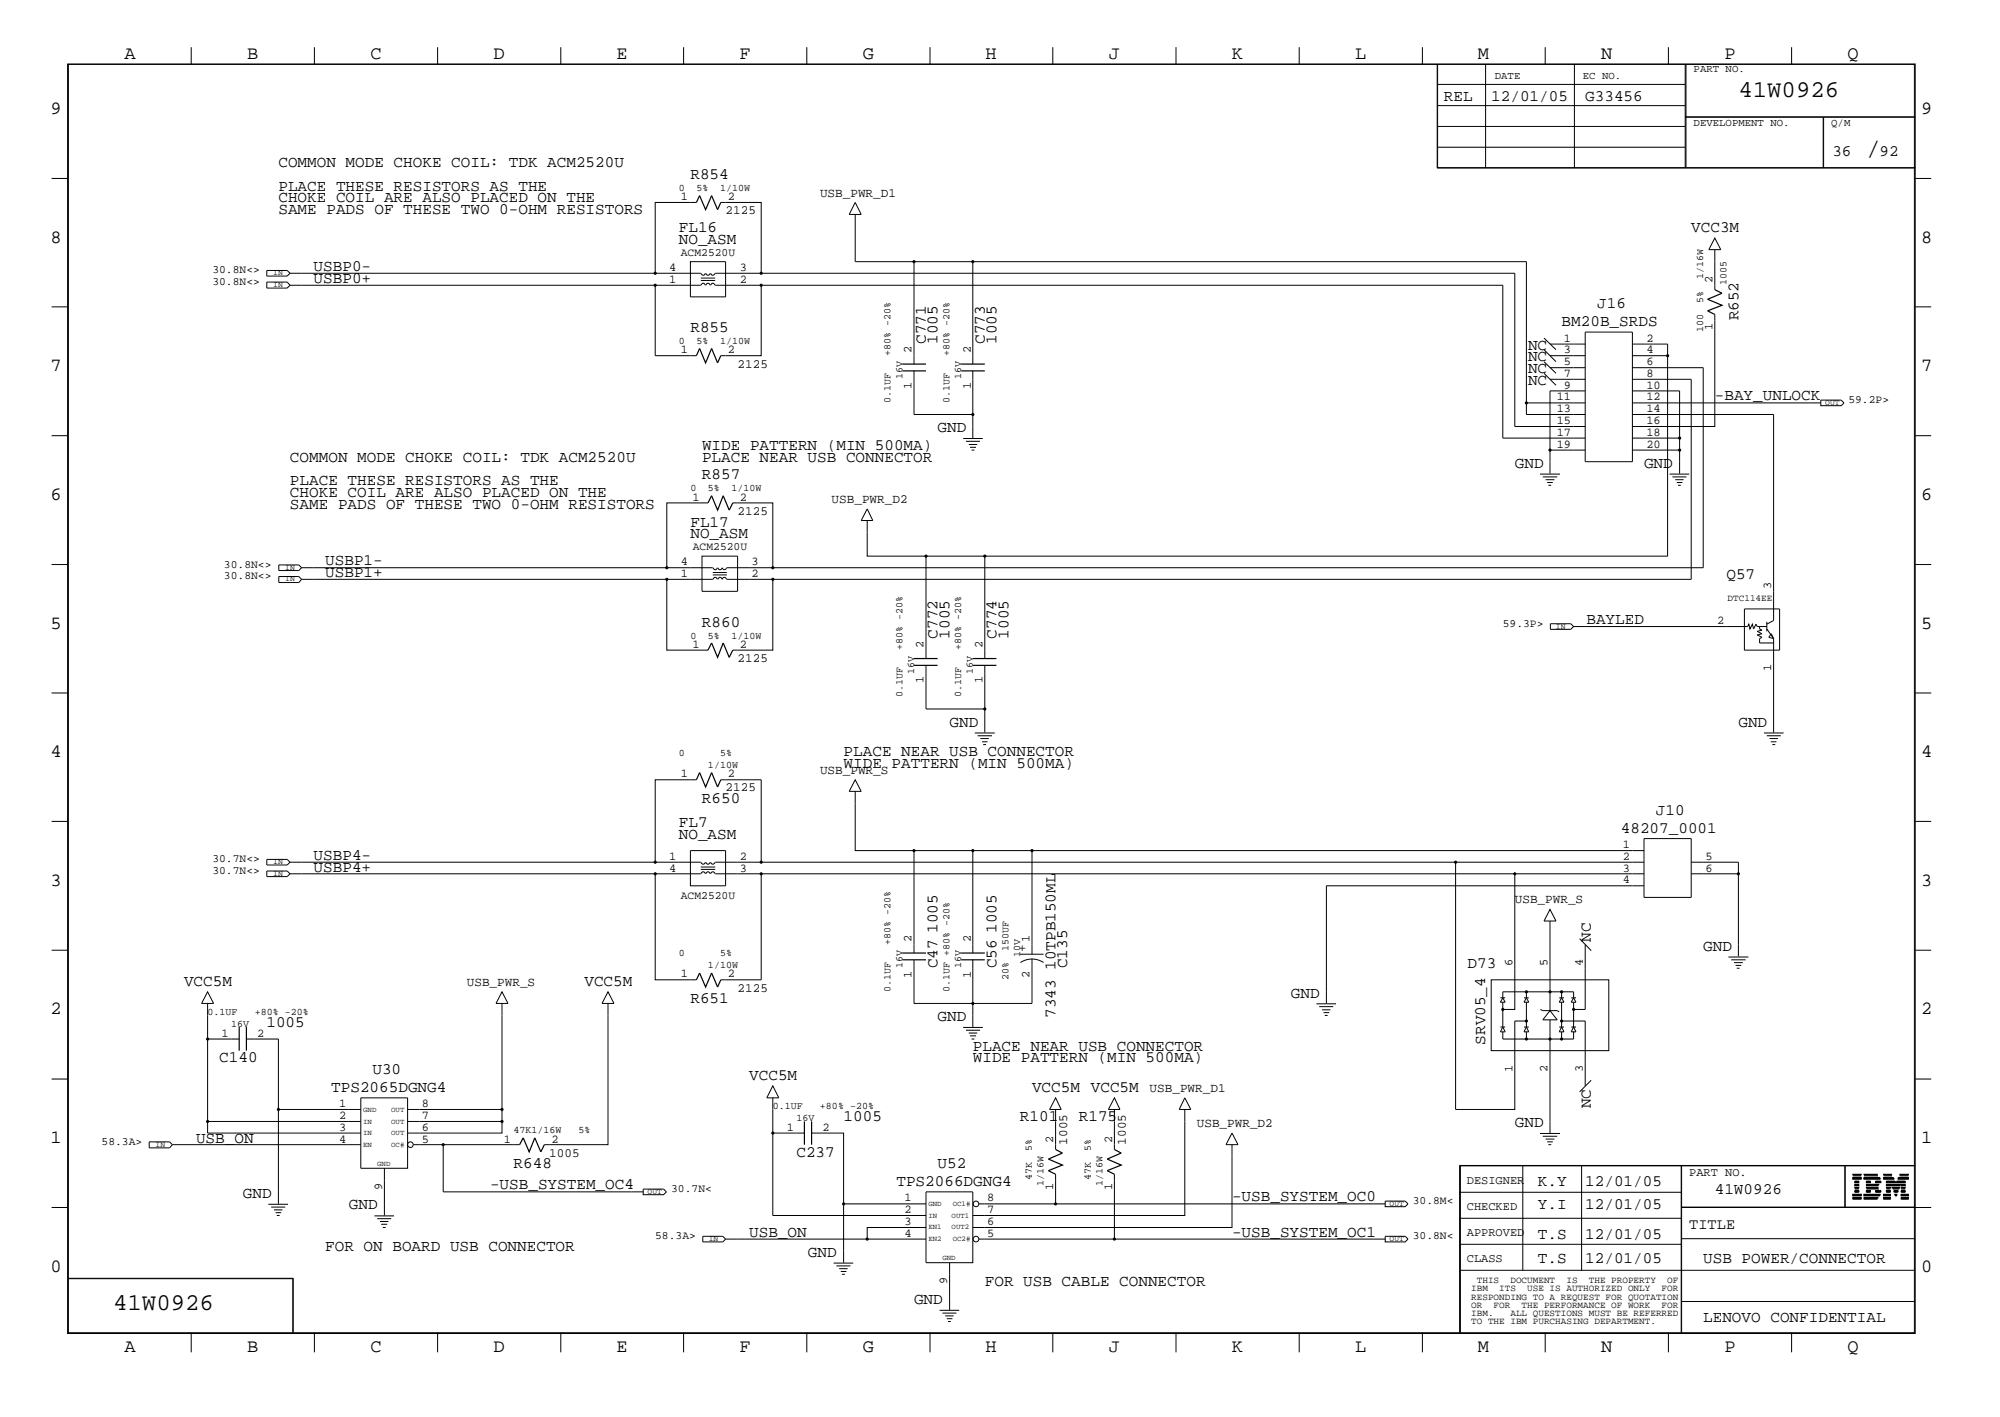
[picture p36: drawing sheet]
<svg xmlns="http://www.w3.org/2000/svg" width="423mm" height="300mm" viewBox="0 0 423 300" stroke-linecap="round" stroke-linejoin="round" font-family="sans-serif">
<defs><g id="words">
<text font-size="5.2" x="395" y="32.9">/</text>
<g font-size="5.1">
<text x="368" y="20.5">41W0926</text>
<text x="24" y="277.2">41W0926</text>
</g>
<g font-size="4">
<text x="26.3" y="12.5">A</text>
<text x="52.3" y="12.5">B</text>
<text x="78.4" y="12.5">C</text>
<text x="104.5" y="12.5">D</text>
<text x="130.5" y="12.5">E</text>
<text x="156.5" y="12.5">F</text>
<text x="182.6" y="12.5">G</text>
<text x="208.6" y="12.5">H</text>
<text x="234.7" y="12.5">J</text>
<text x="260.8" y="12.5">K</text>
<text x="286.9" y="12.5">L</text>
<text x="312.8" y="12.5">M</text>
<text x="338.9" y="12.5">N</text>
<text x="365" y="12.5">P</text>
<text x="391.1" y="12.5">Q</text>
<text x="10.7" y="24.1">9</text>
<text x="406.7" y="24.1">9</text>
<text x="10.7" y="51.4">8</text>
<text x="406.7" y="51.4">8</text>
<text x="10.7" y="78.6">7</text>
<text x="406.7" y="78.6">7</text>
<text x="10.7" y="105.8">6</text>
<text x="406.7" y="105.8">6</text>
<text x="10.7" y="133.1">5</text>
<text x="406.7" y="133.1">5</text>
<text x="10.7" y="160.2">4</text>
<text x="406.7" y="160.2">4</text>
<text x="10.7" y="187.5">3</text>
<text x="406.7" y="187.5">3</text>
<text x="10.7" y="214.6">2</text>
<text x="406.7" y="214.6">2</text>
<text x="10.7" y="241.9">1</text>
<text x="406.7" y="241.9">1</text>
<text x="10.7" y="269.2">0</text>
<text x="406.7" y="269.2">0</text>
<text x="26.3" y="286.2">A</text>
<text x="52.3" y="286.2">B</text>
<text x="78.4" y="286.2">C</text>
<text x="104.5" y="286.2">D</text>
<text x="130.5" y="286.2">E</text>
<text x="156.5" y="286.2">F</text>
<text x="182.6" y="286.2">G</text>
<text x="208.6" y="286.2">H</text>
<text x="234.7" y="286.2">J</text>
<text x="260.8" y="286.2">K</text>
<text x="286.9" y="286.2">L</text>
<text x="312.8" y="286.2">M</text>
<text x="338.9" y="286.2">N</text>
<text x="365" y="286.2">P</text>
<text x="391.1" y="286.2">Q</text>
</g>
<g font-size="3.4">
<text x="305.6" y="21.4">REL</text>
<text x="315.6" y="21.4">12/01/05</text>
<text x="335.5" y="21.4">G33456</text>
<text x="58.9" y="35.4">COMMON MODE CHOKE COIL: TDK ACM2520U</text>
<text x="387.9" y="32.9">36</text>
<text x="397.8" y="32.9">92</text>
<text x="58.9" y="40.4">PLACE THESE RESISTORS AS THE</text>
<text x="146.1" y="37.9">R854</text>
<text x="58.9" y="45.4">SAME PADS OF THESE TWO 0-OHM RESISTORS</text>
<text x="58.9" y="42.8">CHOKE COIL ARE ALSO PLACED ON THE</text>
<text x="143.7" y="49.1">FL16</text>
<text x="143.7" y="51.6">NO_ASM</text>
<text x="358" y="49.1">VCC3M</text>
<text x="66.4" y="59.9">USBP0+</text>
<text x="66.4" y="57.3">USBP0-</text>
<text x="338.1" y="65.3">J16</text>
<text x="146.1" y="70.3">R855</text>
<text x="330.5" y="69.1">BM20B_SRDS</text>
<text x="368" y="67.8" transform="rotate(-90 368 67.8)">R652</text>
<text x="196" y="72.8" transform="rotate(-90 196 72.8)">C771</text>
<text x="198.5" y="72.8" transform="rotate(-90 198.5 72.8)">1005</text>
<text x="208.4" y="72.8" transform="rotate(-90 208.4 72.8)">C773</text>
<text x="210.9" y="72.8" transform="rotate(-90 210.9 72.8)">1005</text>
<text x="323.4" y="76.5">NC</text>
<text x="323.4" y="74">NC</text>
<text x="323.4" y="81.4">NC</text>
<text x="323.4" y="79">NC</text>
<text x="363" y="84.8">-BAY_UNLOCK</text>
<text x="148.6" y="95.2">WIDE PATTERN (MIN 500MA)</text>
<text x="198.5" y="91.4">GND</text>
<text x="61.4" y="97.7">COMMON MODE CHOKE COIL: TDK ACM2520U</text>
<text x="148.6" y="101.4">R857</text>
<text x="148.6" y="97.7">PLACE NEAR USB CONNECTOR</text>
<text x="320.6" y="99">GND</text>
<text x="348" y="99">GND</text>
<text x="61.4" y="102.7">PLACE THESE RESISTORS AS THE</text>
<text x="61.4" y="105.2">CHOKE COIL ARE ALSO PLACED ON THE</text>
<text x="61.4" y="107.7">SAME PADS OF THESE TWO 0-OHM RESISTORS</text>
<text x="146.1" y="111.4">FL17</text>
<text x="146.1" y="113.9">NO_ASM</text>
<text x="68.8" y="119.6">USBP1-</text>
<text x="68.8" y="122.2">USBP1+</text>
<text x="365.4" y="122.6">Q57</text>
<text x="148.6" y="132.6">R860</text>
<text x="198.5" y="135.1" transform="rotate(-90 198.5 135.1)">C772</text>
<text x="201" y="135.1" transform="rotate(-90 201 135.1)">1005</text>
<text x="210.9" y="135.1" transform="rotate(-90 210.9 135.1)">C774</text>
<text x="213.4" y="135.1" transform="rotate(-90 213.4 135.1)">1005</text>
<text x="335.8" y="132.1">BAYLED</text>
<text x="201" y="153.8">GND</text>
<text x="368" y="153.8">GND</text>
<text x="178.6" y="160">PLACE NEAR USB CONNECTOR</text>
<text x="178.6" y="162.5">WIDE PATTERN (MIN 500MA)</text>
<text x="148.6" y="170">R650</text>
<text x="350.5" y="172.5">J10</text>
<text x="143.7" y="175">FL7</text>
<text x="143.7" y="177.5">NO_ASM</text>
<text x="343.1" y="176.2">48207_0001</text>
<text x="66.4" y="181.9">USBP4-</text>
<text x="66.4" y="184.5">USBP4+</text>
<text x="198.5" y="197.4" transform="rotate(-90 198.5 197.4)">1005</text>
<text x="210.9" y="197.4" transform="rotate(-90 210.9 197.4)">1005</text>
<text x="336.7" y="199.3" transform="rotate(-90 336.7 199.3)">NC</text>
<text x="360.5" y="201.2">GND</text>
<text x="38.9" y="208.6">VCC5M</text>
<text x="123.7" y="208.6">VCC5M</text>
<text x="198.5" y="204.9" transform="rotate(-90 198.5 204.9)">C47</text>
<text x="210.9" y="204.9" transform="rotate(-90 210.9 204.9)">C56</text>
<text x="225.9" y="204.9" transform="rotate(-90 225.9 204.9)">C135</text>
<text x="310.6" y="204.9">D73</text>
<text x="146.1" y="212.3">R651</text>
<text x="223.4" y="215.4" transform="rotate(-90 223.4 215.4)">7343 10TPB150ML</text>
<text x="273.2" y="211.2">GND</text>
<text x="56.4" y="217.3">1005</text>
<text x="198.5" y="216.1">GND</text>
<text x="314.4" y="221.1" transform="rotate(-90 314.4 221.1)">SRV05_4</text>
<text x="46.4" y="224.8">C140</text>
<text x="78.8" y="227.3">U30</text>
<text x="205.9" y="222.3">PLACE NEAR USB CONNECTOR</text>
<text x="205.9" y="224.8">WIDE PATTERN (MIN 500MA)</text>
<text x="70.1" y="231.1">TPS2065DGNG4</text>
<text x="158.6" y="228.6">VCC5M</text>
<text x="218.4" y="231.1">VCC5M VCC5M</text>
<text x="178.6" y="237.3">1005</text>
<text x="215.9" y="237.3">R101</text>
<text x="228.3" y="237.3">R175</text>
<text x="320.6" y="238.5">GND</text>
<text x="336.7" y="234.5" transform="rotate(-90 336.7 234.5)">NC</text>
<text x="41.5" y="241.8">USB_ON</text>
<text x="168.6" y="244.8">C237</text>
<text x="103.7" y="251.7">-USB_SYSTEM_OC4</text>
<text x="108.7" y="247.2">R648</text>
<text x="189.7" y="251">TPS2066DGNG4</text>
<text x="198.5" y="247.2">U52</text>
<text x="325.5" y="251">K.Y</text>
<text x="335.5" y="251">12/01/05</text>
<text x="51.4" y="253.5">GND</text>
<text x="73.8" y="255.9">GND</text>
<text x="260.8" y="254.3">-USB_SYSTEM_OC0</text>
<text x="325.5" y="255.9">Y.I</text>
<text x="335.5" y="255.9">12/01/05</text>
<text x="363" y="252.7">41W0926</text>
<text x="158.6" y="261.7">USB_ON</text>
<text x="260.8" y="261.7">-USB_SYSTEM_OC1</text>
<text x="325.5" y="262.2">T.S</text>
<text x="335.5" y="262.2">12/01/05</text>
<text x="68.8" y="264.7">FOR ON BOARD USB CONNECTOR</text>
<text x="171" y="265.9">GND</text>
<text x="325.5" y="267.2">T.S</text>
<text x="335.5" y="267.2">12/01/05</text>
<text x="360.5" y="267.2">USB POWER/CONNECTOR</text>
<text x="193.5" y="275.9">GND</text>
<text x="208.4" y="272.2">FOR USB CABLE CONNECTOR</text>
<text x="360.5" y="279.7">LENOVO CONFIDENTIAL</text>
</g>
<text font-size="3.2" x="357.5" y="260">TITLE</text>
<g font-size="2.7">
<text x="173.6" y="41.7">USB_PWR_D1</text>
<text x="153.6" y="45.4">2125</text>
<text x="156.1" y="77.8">2125</text>
<text x="176" y="106.4">USB_PWR_D2</text>
<text x="156.1" y="109">2125</text>
<text x="156.1" y="140.1">2125</text>
<text x="153.6" y="167.5">2125</text>
<text x="173.6" y="163.7">USB_PWR_S</text>
<text x="320.6" y="191.2">USB_PWR_S</text>
<text x="217.2" y="201.5" transform="rotate(-90 217.2 201.5)">+</text>
<text x="98.8" y="208.6">USB_PWR_S</text>
<text x="156.1" y="209.9">2125</text>
<text x="243.3" y="231.1">USB_PWR_D1</text>
<text x="253.3" y="238.5">USB_PWR_D2</text>
<text x="116.2" y="244.8">1005</text>
<text x="225.9" y="242.2" transform="rotate(-90 225.9 242.2)">1005</text>
<text x="238.3" y="242.2" transform="rotate(-90 238.3 242.2)">1005</text>
</g>
<g font-size="2.5">
<text x="144.1" y="42.4">1</text>
<text x="154.1" y="42.4">2</text>
<text x="141.6" y="57.3">4</text>
<text x="141.6" y="59.9">1</text>
<text x="156.6" y="57.3">3</text>
<text x="156.6" y="59.9">2</text>
<text x="362.5" y="59.9" transform="rotate(-90 362.5 59.9)">2</text>
<text x="362.5" y="69.8" transform="rotate(-90 362.5 69.8)">1</text>
<text x="144.1" y="74.8">1</text>
<text x="154.1" y="74.8">2</text>
<text x="193" y="74.8" transform="rotate(-90 193 74.8)">2</text>
<text x="205.5" y="74.8" transform="rotate(-90 205.5 74.8)">2</text>
<text x="331" y="72.3">1</text>
<text x="331" y="77.3">5</text>
<text x="331" y="74.8">3</text>
<text x="348.5" y="74.8">4</text>
<text x="348.5" y="72.3">2</text>
<text x="348.5" y="77.3">6</text>
<text x="193" y="82.3" transform="rotate(-90 193 82.3)">1</text>
<text x="205.5" y="82.3" transform="rotate(-90 205.5 82.3)">1</text>
<text x="331" y="79.8">7</text>
<text x="331" y="82.3">9</text>
<text x="348.5" y="79.8">8</text>
<text x="348.5" y="82.3">10</text>
<text x="329.5" y="84.8">11</text>
<text x="329.5" y="87.2">13</text>
<text x="329.5" y="89.7">15</text>
<text x="348.5" y="84.8">12</text>
<text x="348.5" y="87.2">14</text>
<text x="348.5" y="89.7">16</text>
<text x="329.5" y="92.2">17</text>
<text x="329.5" y="94.7">19</text>
<text x="348.5" y="92.2">18</text>
<text x="348.5" y="94.7">20</text>
<text x="146.6" y="105.9">1</text>
<text x="156.6" y="105.9">2</text>
<text x="144.1" y="119.6">4</text>
<text x="159.1" y="119.6">3</text>
<text x="144.1" y="122.2">1</text>
<text x="159.1" y="122.2">2</text>
<text x="374.9" y="124.6" transform="rotate(-90 374.9 124.6)">3</text>
<text x="146.6" y="137.1">1</text>
<text x="156.6" y="137.1">2</text>
<text x="195.5" y="137.1" transform="rotate(-90 195.5 137.1)">2</text>
<text x="207.9" y="137.1" transform="rotate(-90 207.9 137.1)">2</text>
<text x="363.5" y="132.1">2</text>
<text x="374.9" y="142.1" transform="rotate(-90 374.9 142.1)">1</text>
<text x="195.5" y="144.6" transform="rotate(-90 195.5 144.6)">1</text>
<text x="207.9" y="144.6" transform="rotate(-90 207.9 144.6)">1</text>
<text x="144.1" y="164.5">1</text>
<text x="154.1" y="164.5">2</text>
<text x="343.5" y="179.5">1</text>
<text x="141.6" y="184.5">4</text>
<text x="141.6" y="181.9">1</text>
<text x="156.6" y="184.5">3</text>
<text x="156.6" y="181.9">2</text>
<text x="343.5" y="184.5">3</text>
<text x="343.5" y="181.9">2</text>
<text x="361" y="181.9">5</text>
<text x="361" y="184.5">6</text>
<text x="343.5" y="186.9">4</text>
<text x="193" y="199.4" transform="rotate(-90 193 199.4)">2</text>
<text x="205.5" y="199.4" transform="rotate(-90 205.5 199.4)">2</text>
<text x="217.9" y="199.4" transform="rotate(-90 217.9 199.4)">1</text>
<text x="144.1" y="206.8">1</text>
<text x="154.1" y="206.8">2</text>
<text x="193" y="206.9" transform="rotate(-90 193 206.9)">1</text>
<text x="205.5" y="206.9" transform="rotate(-90 205.5 206.9)">1</text>
<text x="217.9" y="206.9" transform="rotate(-90 217.9 206.9)">2</text>
<text x="320.1" y="204.4" transform="rotate(-90 320.1 204.4)">6</text>
<text x="327.6" y="204.4" transform="rotate(-90 327.6 204.4)">5</text>
<text x="335" y="204.4" transform="rotate(-90 335 204.4)">4</text>
<text x="46.9" y="219.4">1</text>
<text x="54.4" y="219.4">2</text>
<text x="320.1" y="226.8" transform="rotate(-90 320.1 226.8)">1</text>
<text x="327.6" y="226.8" transform="rotate(-90 327.6 226.8)">2</text>
<text x="335" y="226.8" transform="rotate(-90 335 226.8)">3</text>
<text x="71.8" y="234.3">1</text>
<text x="71.8" y="239.3">3</text>
<text x="71.8" y="236.8">2</text>
<text x="89.3" y="239.3">6</text>
<text x="89.3" y="236.8">7</text>
<text x="89.3" y="234.3">8</text>
<text x="166.5" y="239.3">1</text>
<text x="174.1" y="239.3">2</text>
<text x="71.8" y="241.8">4</text>
<text x="89.3" y="241.8">5</text>
<text x="106.7" y="241.8">1</text>
<text x="116.8" y="241.8">2</text>
<text x="222.9" y="241.8" transform="rotate(-90 222.9 241.8)">2</text>
<text x="235.4" y="241.8" transform="rotate(-90 235.4 241.8)">2</text>
<text x="80.9" y="251.8" transform="rotate(-90 80.9 251.8)">9</text>
<text x="222.9" y="251.8" transform="rotate(-90 222.9 251.8)">1</text>
<text x="235.4" y="251.8" transform="rotate(-90 235.4 251.8)">1</text>
<text x="310.5" y="250.6">DESIGNER</text>
<text x="357.5" y="248.8">PART NO.</text>
<text x="191.4" y="254.3">1</text>
<text x="191.4" y="256.7">2</text>
<text x="209" y="256.7">7</text>
<text x="209" y="254.3">8</text>
<text x="310.5" y="256.1">CHECKED</text>
<text x="191.4" y="259.2">3</text>
<text x="191.4" y="261.7">4</text>
<text x="209" y="261.7">5</text>
<text x="209" y="259.2">6</text>
<text x="310.5" y="261.5">APPROVED</text>
<text x="310.5" y="267">CLASS</text>
<text x="200.5" y="271.7" transform="rotate(-90 200.5 271.7)">9</text>
</g>
<g font-size="2.4">
<text x="45" y="57.8">30.8N&lt;&gt;</text>
<text x="144.1" y="54.1">ACM2520U</text>
<text x="45" y="60.4">30.8N&lt;&gt;</text>
<text x="391.2" y="85.3">59.2P&gt;</text>
<text x="146.6" y="116.4">ACM2520U</text>
<text x="47.4" y="120.1">30.8N&lt;&gt;</text>
<text x="47.4" y="122.6">30.8N&lt;&gt;</text>
<text x="318.1" y="132.6">59.3P&gt;</text>
<text x="45" y="182.5">30.7N&lt;&gt;</text>
<text x="45" y="184.9">30.7N&lt;&gt;</text>
<text x="144.1" y="190.2">ACM2520U</text>
<text x="21.5" y="242.2">58.3A&gt;</text>
<text x="142.1" y="252.2">30.7N&lt;</text>
<text x="299" y="254.8">30.8M&lt;</text>
<text x="138.7" y="262.2">58.3A&gt;</text>
<text x="299" y="262.2">30.8N&lt;</text>
</g>
<g font-size="2.3">
<text x="316.4" y="16.7">DATE</text>
<text x="335" y="16.7">EC NO.</text>
<text x="358.5" y="15.2">PART NO.</text>
<text x="358.5" y="26.6">DEVELOPMENT NO.</text>
<text x="387.6" y="26.6">Q/M</text>
</g>
<g font-size="2.1">
<text x="143.7" y="40.4">0</text>
<text x="147.4" y="40.4">5%</text>
<text x="152.4" y="40.4">1/10W</text>
<text x="360.5" y="59.1" transform="rotate(-90 360.5 59.1)">1/16W</text>
<text x="360.5" y="64.1" transform="rotate(-90 360.5 64.1)">5%</text>
<text x="365.4" y="60.4" transform="rotate(-90 365.4 60.4)">1005</text>
<text x="360.5" y="70.3" transform="rotate(-90 360.5 70.3)">100</text>
<text x="143.7" y="72.8">0</text>
<text x="147.4" y="72.8">5%</text>
<text x="152.4" y="72.8">1/10W</text>
<text x="188.5" y="75.3" transform="rotate(-90 188.5 75.3)">+80% -20%</text>
<text x="201" y="75.3" transform="rotate(-90 201 75.3)">+80% -20%</text>
<text x="191" y="80.3" transform="rotate(-90 191 80.3)">16V</text>
<text x="203.5" y="80.3" transform="rotate(-90 203.5 80.3)">16V</text>
<text x="188.5" y="85.3" transform="rotate(-90 188.5 85.3)">0.1UF</text>
<text x="201" y="85.3" transform="rotate(-90 201 85.3)">0.1UF</text>
<text x="146.1" y="104">0</text>
<text x="149.9" y="104">5%</text>
<text x="154.9" y="104">1/10W</text>
<text x="146.1" y="135.1">0</text>
<text x="149.9" y="135.1">5%</text>
<text x="154.9" y="135.1">1/10W</text>
<text x="191" y="137.6" transform="rotate(-90 191 137.6)">+80% -20%</text>
<text x="203.5" y="137.6" transform="rotate(-90 203.5 137.6)">+80% -20%</text>
<text x="193.5" y="142.6" transform="rotate(-90 193.5 142.6)">16V</text>
<text x="205.9" y="142.6" transform="rotate(-90 205.9 142.6)">16V</text>
<text x="191" y="147.6" transform="rotate(-90 191 147.6)">0.1UF</text>
<text x="203.5" y="147.6" transform="rotate(-90 203.5 147.6)">0.1UF</text>
<text x="143.7" y="160">0</text>
<text x="152.4" y="160">5%</text>
<text x="149.9" y="162.5">1/10W</text>
<text x="143.7" y="202.4">0</text>
<text x="152.4" y="202.4">5%</text>
<text x="188.5" y="199.9" transform="rotate(-90 188.5 199.9)">+80% -20%</text>
<text x="213.4" y="201.3" transform="rotate(-90 213.4 201.3)">150UF</text>
<text x="215.9" y="202.4" transform="rotate(-90 215.9 202.4)">10V</text>
<text x="149.9" y="204.9">1/10W</text>
<text x="188.5" y="209.9" transform="rotate(-90 188.5 209.9)">0.1UF</text>
<text x="191" y="204.9" transform="rotate(-90 191 204.9)">16V</text>
<text x="201" y="209.9" transform="rotate(-90 201 209.9)">0.1UF +80% -20%</text>
<text x="203.5" y="204.9" transform="rotate(-90 203.5 204.9)">16V</text>
<text x="213.4" y="207.4" transform="rotate(-90 213.4 207.4)">20%</text>
<text x="43.9" y="214.9">0.1UF</text>
<text x="53.9" y="214.9">+80% -20%</text>
<text x="48.9" y="217.3">16V</text>
<text x="108.7" y="239.8">47K1/16W</text>
<text x="122.4" y="239.8">5%</text>
<text x="163.6" y="234.8">0.1UF</text>
<text x="168.6" y="237.3">16V</text>
<text x="173.6" y="234.8">+80% -20%</text>
<text x="218.4" y="243.5" transform="rotate(-90 218.4 243.5)">5%</text>
<text x="230.9" y="243.5" transform="rotate(-90 230.9 243.5)">5%</text>
<text x="218.4" y="249.8" transform="rotate(-90 218.4 249.8)">47K</text>
<text x="220.9" y="251" transform="rotate(-90 220.9 251)">1/16W</text>
<text x="230.9" y="249.8" transform="rotate(-90 230.9 249.8)">47K</text>
<text x="233.3" y="251" transform="rotate(-90 233.3 251)">1/16W</text>
</g>
<g font-size="2">
<text x="365.7" y="127.1">DTC114EE</text>
<text x="311.4" y="273.2">IBM</text>
<text x="311.4" y="275">RESPONDING TO A REQUEST FOR QUOTATION</text>
<text x="312.6" y="271.4">THIS</text>
<text x="317.3" y="273.2">ITS</text>
<text x="319.7" y="271.4">DOCUMENT</text>
<text x="323.3" y="273.2">USE IS AUTHORIZED ONLY</text>
<text x="331.6" y="271.4">IS</text>
<text x="336.3" y="271.4">THE PROPERTY</text>
<text x="351.7" y="273.2">FOR</text>
<text x="352.9" y="271.4">OF</text>
<text x="311.4" y="276.7">OR</text>
<text x="311.4" y="278.6">IBM.</text>
<text x="311.4" y="280.2">TO THE IBM PURCHASING DEPARTMENT.</text>
<text x="316.1" y="276.7">FOR</text>
<text x="319.7" y="278.6">ALL QUESTIONS MUST BE REFERRED</text>
<text x="322.1" y="276.7">THE PERFORMANCE OF WORK</text>
<text x="351.7" y="276.7">FOR</text>
</g>
<g font-size="1.7">
<text x="57.8" y="58.3">IN</text>
<text x="57.8" y="60.7">IN</text>
<text x="386.3" y="85.7">OUT</text>
<text x="60.4" y="123">IN</text>
<text x="60.4" y="120.6">IN</text>
<text x="329.4" y="133.1">IN</text>
<text x="57.8" y="185.3">IN</text>
<text x="57.8" y="182.9">IN</text>
<text x="32.9" y="242.7">IN</text>
<text x="137.1" y="252.7">OUT</text>
<text x="294.1" y="255.2">OUT</text>
<text x="150" y="262.6">IN</text>
<text x="294.1" y="262.6">OUT</text>
</g>
<g font-size="1.6">
<text x="76.9" y="237.8">IN</text>
<text x="76.9" y="235.3">GND</text>
<text x="82.8" y="237.8">OUT</text>
<text x="82.8" y="235.3">OUT</text>
<text x="76.9" y="242.7">EN</text>
<text x="76.9" y="240.3">IN</text>
<text x="82.8" y="242.7">OC#</text>
<text x="82.8" y="240.3">OUT</text>
<text x="79.8" y="246.7">GND</text>
<text x="196.5" y="257.7">IN</text>
<text x="196.5" y="255.3">GND</text>
<text x="201.4" y="257.7">OUT1</text>
<text x="201.7" y="255.3">OC1#</text>
<text x="196.5" y="262.7">EN2</text>
<text x="196.5" y="260.2">EN1</text>
<text x="201.4" y="260.2">OUT2</text>
<text x="201.7" y="262.7">OC2#</text>
<text x="199.5" y="266.7">GND</text>
</g>
</g></defs>
<g fill="none" stroke="#000" stroke-width=".25">
<path d="M147.4 42.8l.7-1.4 1.3 3 1.2-3 1.3 3 .7-1.6M147.4 75.3l.7-1.6 1.3 3.1 1.2-3.1 1.3 3.1 .7-1.5M191 78.5h5M191 77h5M203.5 78.5h4.9M203.5 77h4.9M363 61.3l1.5 .8-3.1 1.2 3.1 1.3-3.1 1.2 1.6 .7M149.9 106.4l.7-1.5 1.3 3.1 1.2-3.1 1.2 3.1 .8-1.6M149.9 137.6l.7-1.5 1.3 3 1.2-3 1.2 3 .8-1.5M193.5 139.4h5M205.9 139.4h5M193.5 140.8h5"/>
<path d="M205.9 140.8h5M147.4 165l.7-1.5 1.3 3 1.2-3 1.3 3 .7-1.5M50.6 217.3v5M52.2 217.3v5M147.4 207.3l.7-1.4 1.3 3 1.2-3 1.3 3 .7-1.6M191 203.1h5M191 201.7h5M203.5 203.1h4.9M203.5 201.7h4.9M170.3 237.3v4.9M171.8 237.3v4.9M110 242.2l.7-1.4 1.3 3 1.2-3 1.3 3 .7-1.6"/>
<path d="M223.4 243.2l1.5 .8-3 1.3 3 1.2-3 1.2 1.5 .8M235.9 243.2l1.4 .8-2.9 1.3 2.9 1.2-2.9 1.2 1.5 .8"/>
</g>
<g fill="none" stroke="#000" stroke-width=".21">
<path d="M14.3 13.5h391.1v268.7h-391.1zM14.5 13.6h390.7v268.4h-390.7zM40.5 10v3.5M66.5 10v3.5M92.6 10v3.5M118.7 10v3.5M144.7 10v3.5M170.8 10v3.5M196.9 10v3.5M222.8 10v3.5M248.9 10v3.5M275 10v3.5"/>
<path d="M301.1 10v3.5M304.2 13.5v22.1h101.2M304.2 17.9h52.5M304.3 13.5v22.1M314.5 13.5v22.1M327.1 10v3.5M333.2 13.5v22.1M353.1 10v3.5M356.7 13.5v22.1M356.9 13.5v22.1M379.2 10v3.5M10.9 37.8h3.4"/>
<path d="M304.2 35.5h101.2M304.2 26.8h52.5M304.2 22.4h52.5M304.3 31.2h52.4M356.7 24.8h48.7M356.7 24.7h48.7M385.9 24.8v10.8M386 24.8v10.8M405.4 37.8h3.4M56.5 57.2h4.3l.6 .6-.6 .6h-4.3zM56.5 59.7h4.3l.6 .7-.6 .6h-4.3zM61.4 57.8h86.9"/>
<path d="M146.1 55.4h7.5v7.4h-7.5zM147.4 42.8h-8.7v15M148.3 58.8h3.1M148.3 59.4h3.1M148.4 57.8a.42 .42 0 0 0 .4 .5 .42 .42 0 0 0 .5-.5M149.4 57.8a.42 .42 0 0 0 .5 .5 .42 .42 0 0 0 .4-.5M150.5 57.8a.42 .42 0 0 0 .4 .5 .42 .42 0 0 0 .4-.5M151.4 57.8h169.2v32.5h14.9M152.6 42.8h8.5v15M181 45.4v10h12.5v21.6M181 42.8l1.3 2.6h-2.6zM193.5 55.4h12.4v21.6"/>
<path d="M205.9 55.4h117.2v29.9h12.4M363 50.4l1.2 2.4h-2.5zM363 52.8v8.5M10.9 64.9h3.4M61.4 60.4h77.3M148.3 60.4h-9.6v14.9h8.7M148.4 60.4a.42 .42 0 0 1 .4-.5 .42 .42 0 0 1 .5 .5M149.4 60.4a.42 .42 0 0 1 .5-.5 .42 .42 0 0 1 .4 .5M150.5 60.4a.42 .42 0 0 1 .4-.5 .42 .42 0 0 1 .4 .5M151.4 60.4h166.7v32.3h17.4M161.1 60.4v14.9h-8.5M193.5 78.5v9.2h12.4v-9.2"/>
<path d="M326.8 74l2.6 2.5M326.8 71.5l2.6 2.5M326.8 79l2.6 2.5M326.8 76.5l2.6 2.5M328.1 75.3h7.4M328.1 72.8h7.4M328.1 77.8h7.4M335.5 70.3h10v27.4h-10zM345.5 72.8h7.5v2.5h-7.5M345.5 77.8h15v42.3h-196.9v-13.7h-8.5M353 75.3v42.4h-144.6v21.7M363 66.5v23.8h-17.5"/>
<path d="M405.4 64.9h3.4M10.9 92.2h3.4M203.9 92.8h4.1M204.5 93.4h2.9M205.1 94.1h1.7M205.3 94.7h1.3M205.7 95.3h.5M205.9 87.7v5M323.1 85.3v2.4h12.4M328.1 95.3h7.4M328.1 80.3h7.4M335.5 82.7h-7.4v17.5"/>
<path d="M345.5 80.3h12.5v42.3h-204.2M345.5 95.3h10M345.5 87.7h29.9v43.6l-1.4 .8M345.5 82.7h10v17.5M345.5 85.3h39.9M345.5 92.7h10M385.4 84.7h4.3l.6 .6-.6 .6h-4.3zM405.4 92.2h3.4M10.9 119.5h3.4M59 119.5h4.2l.6 .6-.6 .6h-4.2zM148.6 117.7h7.5v7.4h-7.5zM149.9 106.4h-8.8v13.7"/>
<path d="M183.6 110.2v7.5h24.8M183.6 107.7l1.1 2.5h-2.4zM196 117.7v21.7M326 100.3h4.2M326.6 100.9h3M327.2 101.5h1.8M327.5 102.1h1.2M327.7 102.7h.6M353.4 100.3h4.1M354 100.9h3M354.6 101.5h1.8M354.9 102.1h1.2"/>
<path d="M355.2 102.7h.6M405.4 119.5h3.4M59 122h4.2l.6 .6-.6 .7h-4.2zM63.8 122.6h77.3M63.8 120.1h87.1M150.9 122.6h-9.8v15h8.8M150.9 121.2h2.9M150.9 121.7h2.9M151 122.6a.42 .42 0 0 1 .4-.4 .42 .42 0 0 1 .4 .4M151 120.1a.42 .42 0 0 0 .4 .5 .42 .42 0 0 0 .4-.5M152 122.6a.42 .42 0 0 1 .4-.4 .42 .42 0 0 1 .4 .4M152 120.1a.42 .42 0 0 0 .4 .5 .42 .42 0 0 0 .4-.5"/>
<path d="M152.9 122.6a.42 .42 0 0 1 .4-.4 .42 .42 0 0 1 .5 .4M152.9 120.1a.42 .42 0 0 0 .4 .5 .42 .42 0 0 0 .5-.5M153.8 120.1h9.8M163.6 122.6v15h-8.5M328.2 132h4.3l.6 .6-.6 .6h-4.3zM333.1 132.6h36.8l.3-.5 .2 1 .5-1 .3 1 .5-1 .2 .5h2.1M369.2 128.9h7.5v8.7h-7.5zM372.4 132.6v.5l.6 .3-1.1 .2 1.1 .5-1.1 .3 1.1 .5-.6 .2v1h3M374 131.6v2M374 133.1l1.4 2M374.9 134.1l.5 1-1-.2zM375.4 135.1v19.9"/>
<path d="M10.9 146.6h3.4M196 140.8v9.2h12.4M206.3 155.1h4.3M206.9 155.7h3.1M207.5 156.3h1.8M207.9 157h1.1M208.1 157.6h.6M208.4 140.8v14.2M373.4 155.1h4.1M374 155.7h2.9M374.6 156.3h1.7M374.8 157h1.2"/>
<path d="M375.2 157.6h.6M405.4 146.6h3.4M10.9 173.8h3.4M147.4 165h-8.7v17.5M152.6 165h8.5v17.5h-9.7M181 165l1.3 2.5h-2.6zM181 167.5v12.5h24.9M348 177.5h10v12.4h-10zM405.4 173.8h3.4M56.5 184.3h4.3l.6 .6-.6 .6h-4.3zM56.5 181.9h4.3l.6 .6-.6 .5h-4.3zM61.4 182.5h86.9"/>
<path d="M61.4 184.9h77.3M146.1 180h7.5v7.5h-7.5zM148.3 184.9h-9.6v22.4h8.7M148.3 184h3.1M148.3 183.5h3.1M148.4 182.5a.42 .42 0 0 0 .4 .4 .42 .42 0 0 0 .5-.4M148.4 184.9a.42 .42 0 0 1 .4-.4 .42 .42 0 0 1 .5 .4M149.4 182.5a.42 .42 0 0 0 .5 .4 .42 .42 0 0 0 .4-.4M149.4 184.9a.42 .42 0 0 1 .5-.4 .42 .42 0 0 1 .4 .4M150.5 182.5a.42 .42 0 0 0 .4 .4 .42 .42 0 0 0 .4-.4M150.5 184.9a.42 .42 0 0 1 .4-.4 .42 .42 0 0 1 .4 .4M151.4 184.9h9.7"/>
<path d="M161.1 184.9h159.5v28.7h-2.5M161.1 182.5h186.9M161.1 184.9v22.4h-8.5M193.5 180v21.7M218.4 180h-12.5v21.7M218.4 180h129.6M218.4 180v21.9M308.1 182.5v52.3h12.5v-18.7h2.5M320.6 184.9h27.4M328.1 192.4l1.3 2.5h-2.6zM328.1 194.9v19M334.3 198.6l2.5 2.6"/>
<path d="M335.5 199.9v13.7h-2.4M348 187.5h-67.2v24.8M358 184.9h10v17.5M358 182.5h10v2.4M10.9 201.1h3.4M43.9 209.9l1.3 2.4h-2.5zM43.9 219.9v17.4h32.5M43.9 219.9h6.7M43.9 212.3v7.6M52.2 219.9h6.7v14.9h17.5M106.3 209.9l1.2 2.4h-2.5zM106.3 212.3v22.5"/>
<path d="M128.7 209.9l1.3 2.4h-2.6zM128.7 212.3v29.9h-13.5M203.9 217.4h4.1M204.5 218h2.9M205.1 218.6h1.7M205.3 219.2h1.3M205.7 219.9h.5M205.9 203.1v14.2M215.9 201.9h5M216 203.7a4.4 4.4 0 0 1 4.9 0M218.4 202.9v9.4h-24.9v-9.2M278.6 212.4h4.2"/>
<path d="M279.2 213h3M279.8 213.7h1.8M280.2 214.3h1.1M280.4 214.9h.6M315.6 207.3h24.9v15h-24.9zM317.6 217.3h1M317.6 211.2h1M318.1 218.4v1.5h15v-1.5M318.1 217.3l.5 1.1h-1zM318.1 211.2v-1.3h15v1.3M318.1 211.2l.5 .9h-1zM318.1 212.1v5.2"/>
<path d="M322.6 217.3h1M322.6 211.2h1M323.1 209.9v1.3M323.1 212.1v5.2M323.1 218.4v1.5M323.1 217.3l.5 1.1h-1zM323.1 211.2l.5 .9h-1zM326.1 213.6l.5 .3h3l.4 .2M328.1 213.9l1.5 1.9h-3zM328.1 219.9h.1M328.1 209.9h.1M328.1 215.8v24"/>
<path d="M330 217.3h1M330 211.2h1M330.5 217.3l.5 1.1h-1zM330.5 216.1h5v13.7M330.5 209.9v1.3M330.5 212.1v5.2M330.5 218.4v1.5M330.5 211.2l.5 .9h-1zM332.6 217.3h1M332.6 211.2h1M333.1 217.3l.5 1.1h-1zM333.1 211.2l.5 .9h-1z"/>
<path d="M333.1 212.1v5.2M365.8 202.5h4.3M366.4 203.1h3.1M367 203.7h1.9M367.4 204.3h1.2M367.6 204.9h.6M405.4 201.1h3.4M10.9 228.3h3.4M43.9 237.3v2.5h32.5M58.9 234.8v20M76.4 232.3h9.9v14.9h-9.9zM86.3 234.8h20"/>
<path d="M86.3 237.3h20M106.3 234.8v5h-20M163.6 229.8l1.2 2.5h-2.5zM163.6 239.8h6.7M163.6 232.3v24.9h32.4M171.8 239.8h6.8v15h17.4M223.4 232.3l1.2 2.5h-2.4zM223.4 234.8v8.4M235.9 232.3l1.2 2.5h-2.5zM235.9 234.8v8.4M250.8 234.8v22.4h-44.9M250.8 232.3l1.3 2.5h-2.5z"/>
<path d="M260.8 239.8l1.2 2.4h-2.5zM326 239.9h4.2M336.8 228.6l-2.5 2.5M405.4 228.3h3.4M10.9 255.5h3.4M31.6 241.6h4.3l.6 .6-.6 .7h-4.3zM36.5 242.2h39.9M56.8 254.8h4.2M57.4 255.4h3M58 256h1.8M58.3 256.6h1.2M58.6 257.2h.6"/>
<path d="M79.2 257.3h4.2M79.8 257.9h3M80.4 258.5h1.8M80.7 259.1h1.3M81 259.8h.6M81.4 247.2v10M87.5 242.2h6.3v10h42.3M93.8 242.2h16.2M136.1 251.6h4.4l.6 .6-.6 .6h-4.4zM178.6 254.8v12.4M196 252.2h9.9v15h-9.9zM196 259.8h-12.4v2.4"/>
<path d="M223.4 248.5v6.3h-16.2M223.4 254.8h69.8M235.9 248.5v13.7h-28.7M260.8 242.2v17.6h-54.9M293.2 254.2h4.2l.6 .6-.6 .6h-4.2zM308.9 246.7h96.5M308.9 257.8h47M308.9 252.3h47M309.1 246.6v35.4M322.3 246.6v22.2M326.6 240.5h3M327.2 241h1.8"/>
<path d="M327.5 241.6h1.2M327.7 242.2h.6M334.8 246.6v22.2M355.9 255.4h49.5M355.9 246.6v35.4M355.9 255.5h52.9M390.5 246.6v8.9M390.6 246.6v8.9M392.2 253.7h1.8zM392.2 253.6h1.8zM392.2 253.4l1.8 .1zM392.2 253l1.8 .1z"/>
<path d="M392.2 252.8l1.8 .1zM392.2 252.7l1.8 .1zM392.2 249.4l1.8 .1zM392.2 249.3l1.8 .1zM392.2 249.2l1.8 .1zM392.2 248.8h1.8zM392.2 248.7h1.8zM392.2 248.5l1.8 .1zM392.6 252.3h.8zM392.6 252.1l.8 .1zM392.6 252l.8 .1zM392.6 251.6h.8z"/>
<path d="M392.6 251.5h.8zM392.6 251.3l.8 .1zM392.6 250.9l.8 .1zM392.6 250.8h.8zM392.6 250.6l.8 .1zM392.6 250.2l.8 .1zM392.6 250l.8 .1zM392.6 249.9h.8zM394.5 253.7h2.8zM394.5 253.6h2.9zM394.5 253.4l3 .1zM394.5 248.8h3z"/>
<path d="M394.5 248.7h2.9zM394.5 248.5l2.8 .1zM394.5 253l3.3 .1zM394.5 252.8l3.4 .1zM394.5 252.7l3.4 .1zM394.5 249.4l3.4 .1zM394.5 249.3l3.4 .1zM394.5 249.2l3.3 .1zM395.1 251.6h2.6zM395.1 251.5h2.5zM395.1 251.3l2.4 .1zM395.1 250.9l2.4 .1z"/>
<path d="M395.1 250.8h2.5zM395.1 250.6l2.6 .1zM395.1 252.3h.8zM395.1 252.1l.8 .1zM395.1 252l.8 .1zM395.1 250.2l.8 .1zM395.1 250l.8 .1zM395.1 249.9h.8zM397 252.3h1.1zM397 252.1l1.1 .1zM397 252l1.1 .1zM397 250.2l1.1 .1z"/>
<path d="M397 250l1.1 .1zM397 249.9h1.1zM398.7 253.7h1.4zM398.7 253.6h1.4zM398.7 253.4l1.4 .1zM398.7 253l1.4 .1zM398.7 252.8l1.4 .1zM398.7 252.7l1.4 .1zM398.7 249.4l2.2 .1zM398.7 249.3l2.1 .1zM398.7 249.2l2 .1zM398.7 248.8h1.8z"/>
<path d="M398.7 248.7h1.8zM398.7 248.5l1.7 .1zM399.3 252.3h.8zM399.3 252.1l.8 .1zM399.3 252l.8 .1zM399.3 251.6h.8zM399.3 251.5h.8zM399.3 251.3l.8 .1zM399.3 250.9l.8 .1zM399.3 250.8h.8zM399.3 250.6l.8 .1zM399.3 250.2l1.9 .1z"/>
<path d="M399.3 250l1.9 .1zM399.3 249.9h1.8zM400.3 250.6l2 .1zM400.4 250.9l1.8 .1zM400.4 250.8h1.8zM400.5 251.3l1.6 .1zM400.6 251.5h1.5zM400.6 251.6h1.4zM400.9 252.1l.8 .1zM400.9 252l.8 .1zM401 252.3h.7zM401.1 252.7l.4 .1z"/>
<path d="M401.2 252.8l.3 .1zM401.2 253l.2 .1zM401.4 250.2l1.9 .1zM401.5 250l1.8 .1zM401.5 249.9h1.8zM401.7 249.4l2.2 .1zM401.8 249.3l2.1 .1zM401.8 249.2l2.1 .1zM402.1 248.8h1.8zM402.1 248.7h1.8zM402.2 248.5l1.7 .1zM402.4 253.7h1.5z"/>
<path d="M402.4 253.6h1.5zM402.4 253.4l1.5 .1zM402.4 253l1.5 .1zM402.4 252.8l1.5 .1zM402.4 252.7l1.5 .1zM402.4 252.3h.9zM402.4 252.1l.9 .1zM402.4 252l.9 .1zM402.4 251.6h.9zM402.4 251.5h.9zM402.4 251.3l.9 .1zM402.4 250.9l.9 .1z"/>
<path d="M402.4 250.8h.9zM402.4 250.6l.9 .1zM405.4 246.6h-96.5v35.4M14.3 270.5h47.8v11.5M14.3 270.6h47.8M62 270.5v11.5M148.8 261.6h4.2l.6 .6-.6 .6h-4.2zM153.6 262.2h42.4M176.4 267.3h4.2M177 267.9h3M177.6 268.5h1.8M178 269.1h1.2"/>
<path d="M178.2 269.7h.6M198.9 277.3h4.1M199.5 277.9h2.9M200.1 278.5h1.7M200.4 279.1h1.2M200.7 279.7h.6M201 267.2v10M235.9 262.2h57.3M293.2 261.6h4.2l.6 .6-.6 .6h-4.2zM308.9 268.8h96.5M308.9 263.3h47M355.9 275.4h49.5"/>
<path d="M355.9 262.1h49.5M40.5 282v4.2M66.5 282v4.2M92.6 282v4.2M118.7 282v4.2M144.7 282v4.2M170.8 282v4.2M196.9 282v4.2M222.8 282v4.2M248.9 282v4.2M275 282v4.2M301.1 282v4.2"/>
<path d="M327.1 282v4.2M353.1 282v4.2M379.2 282v4.2"/>
<circle cx="86.9" cy="242.2" r=".59"/>
<circle cx="206.6" cy="254.8" r=".59"/>
<circle cx="206.6" cy="262.2" r=".59"/>
</g>
<g fill="#000">
<circle cx="138.7" cy="57.8" r=".34"/>
<circle cx="161.1" cy="57.8" r=".34"/>
<circle cx="193.5" cy="55.4" r=".34"/>
<circle cx="205.9" cy="55.4" r=".34"/>
<circle cx="138.7" cy="60.4" r=".34"/>
<circle cx="161.1" cy="60.4" r=".34"/>
<circle cx="353" cy="75.3" r=".34"/>
<circle cx="205.9" cy="87.7" r=".34"/>
<circle cx="323.1" cy="85.3" r=".34"/>
<circle cx="328.1" cy="95.2" r=".34"/>
<circle cx="355.5" cy="92.7" r=".34"/>
<circle cx="355.5" cy="95.2" r=".34"/>
<circle cx="196" cy="117.7" r=".34"/>
<circle cx="208.4" cy="117.7" r=".34"/>
<circle cx="141.1" cy="122.6" r=".34"/>
<circle cx="141.1" cy="120.1" r=".34"/>
<circle cx="163.6" cy="122.6" r=".34"/>
<circle cx="163.6" cy="120.1" r=".34"/>
<circle cx="208.4" cy="150" r=".34"/>
<circle cx="138.7" cy="182.5" r=".34"/>
<circle cx="138.7" cy="184.9" r=".34"/>
<circle cx="161.1" cy="182.5" r=".34"/>
<circle cx="161.1" cy="184.9" r=".34"/>
<circle cx="193.5" cy="180" r=".34"/>
<circle cx="205.9" cy="180" r=".34"/>
<circle cx="218.4" cy="180" r=".34"/>
<circle cx="308.1" cy="182.5" r=".34"/>
<circle cx="320.6" cy="184.9" r=".34"/>
<circle cx="368" cy="184.9" r=".34"/>
<circle cx="43.9" cy="219.9" r=".34"/>
<circle cx="205.9" cy="212.3" r=".34"/>
<circle cx="318.1" cy="213.6" r=".34"/>
<circle cx="323.1" cy="209.9" r=".34"/>
<circle cx="323.1" cy="219.9" r=".34"/>
<circle cx="323.1" cy="216.1" r=".34"/>
<circle cx="328.1" cy="209.9" r=".34"/>
<circle cx="328.1" cy="219.9" r=".34"/>
<circle cx="330.5" cy="209.9" r=".34"/>
<circle cx="330.5" cy="216.1" r=".34"/>
<circle cx="330.5" cy="219.9" r=".34"/>
<circle cx="333.1" cy="213.6" r=".34"/>
<circle cx="43.9" cy="237.3" r=".34"/>
<circle cx="58.9" cy="234.8" r=".34"/>
<circle cx="106.3" cy="237.3" r=".34"/>
<circle cx="106.3" cy="234.8" r=".34"/>
<circle cx="163.6" cy="239.8" r=".34"/>
<circle cx="93.8" cy="242.2" r=".34"/>
<circle cx="178.6" cy="254.8" r=".34"/>
<circle cx="223.4" cy="254.8" r=".34"/>
<circle cx="183.6" cy="262.2" r=".34"/>
<circle cx="235.9" cy="262.2" r=".34"/>
</g>
<use href="#words"/>
</svg>
